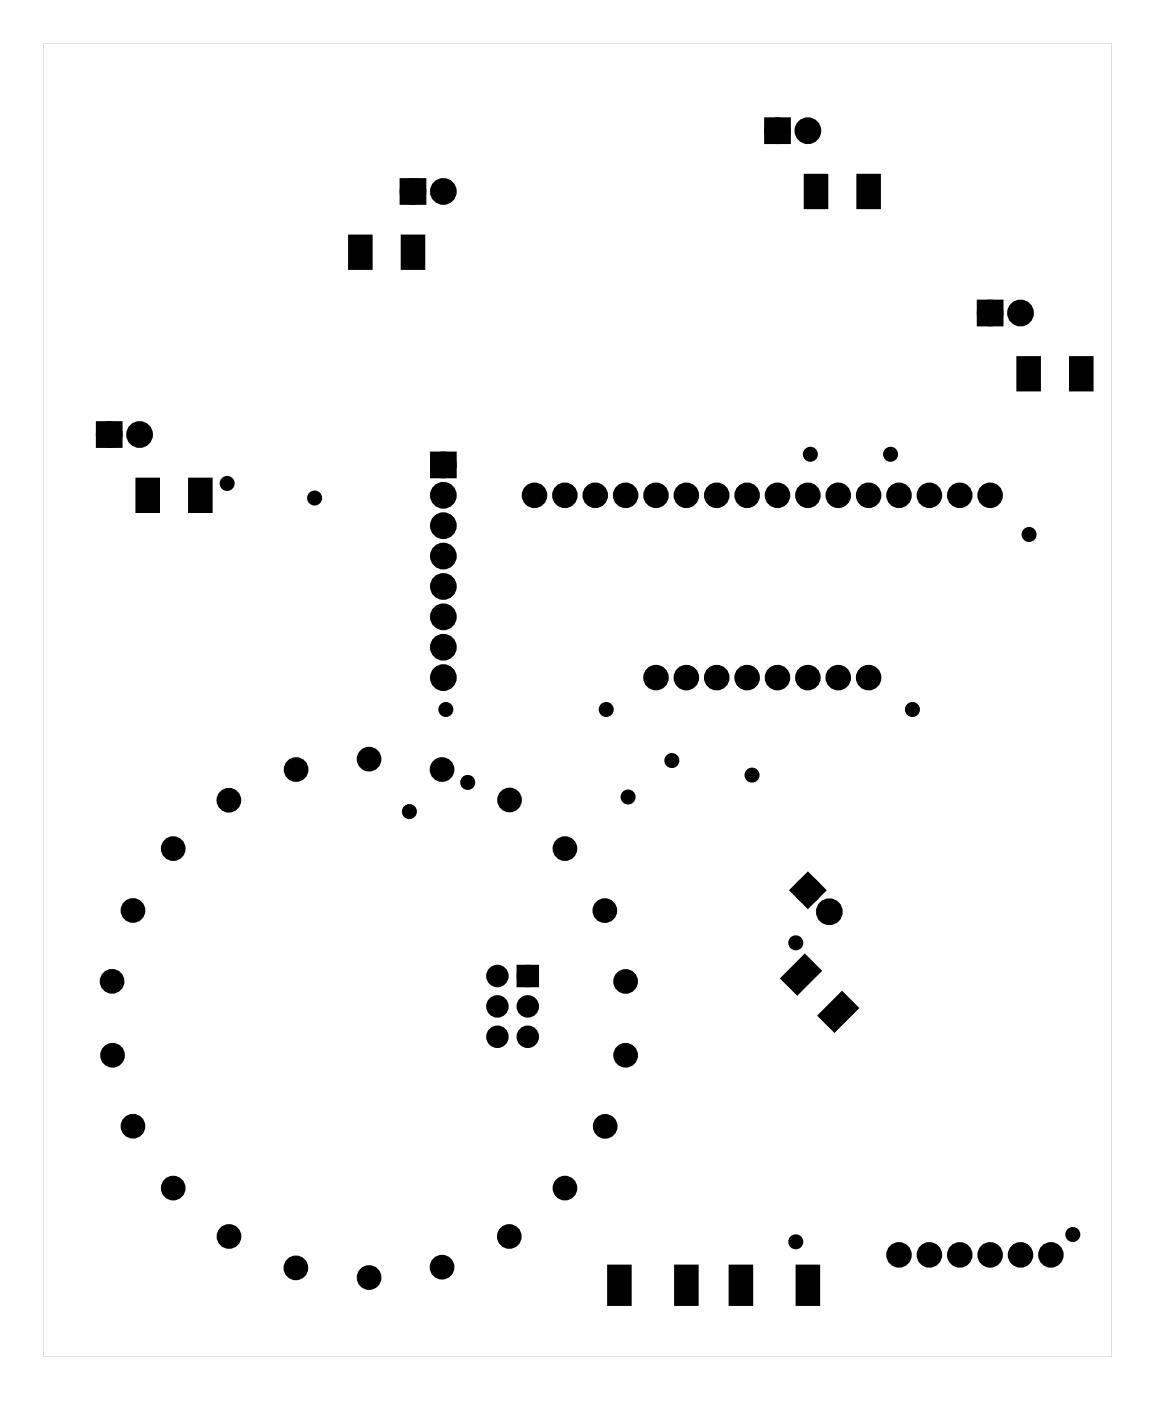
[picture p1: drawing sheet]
<svg xmlns="http://www.w3.org/2000/svg" width="97mm" height="117mm" viewBox="0 0 97 117" stroke-linecap="round" stroke-linejoin="round" font-family="sans-serif">
<g fill="#000">
<path d="M29.2 19.7h1.8v2.7h-1.8zM33.8 15.3h1.5v1.4h-1.5zM33.6 19.7h1.8v2.7h-1.8zM64.3 10.2h1.4v1.5h-1.4zM67.3 14.7h1.8v2.7h-1.8zM71.7 14.7h1.8v2.7h-1.8zM8.4 35.6h1.5v1.5h-1.5zM36.3 38.1h1.6v1.6h-1.6zM82.1 25.4h1.4v1.5h-1.4zM85.1 29.9h1.8v2.7h-1.8zM89.5 29.9h1.8v2.7h-1.8zM11.5 40.1h1.8v2.7h-1.8z"/>
<path d="M15.9 40.1h1.8v2.7h-1.8zM67.6 73.4l1 1-1 1.1-1.1-1.1zM43.5 80.9h1.3v1.4h-1.3zM67.3 79.9l1.3 1.3-1.9 1.9-1.3-1.3zM70.4 83l1.3 1.3-1.9 1.9-1.3-1.3zM50.9 105.8h1.8v3.2h-1.8zM56.5 105.8h1.8v3.2h-1.8zM61.1 105.8h1.8v3.2h-1.8zM66.7 105.8h1.8v3.2h-1.8z"/>
<path d="M3.6 3.6v109.8h89.4v-109.8zM3.6 3.6h89.4v109.8h-89.4z"/>
</g>
<g fill="#000">
<circle cx="34.5" cy="16" r=".74"/>
<circle cx="37.1" cy="16" r=".74"/>
<circle cx="65" cy="10.9" r=".74"/>
<circle cx="67.6" cy="10.9" r=".74"/>
<circle cx="9.1" cy="36.3" r=".74"/>
<circle cx="11.7" cy="36.3" r=".74"/>
<circle cx="37.1" cy="38.9" r=".74"/>
<circle cx="67.8" cy="38" r=".35"/>
<circle cx="74.5" cy="38" r=".35"/>
<circle cx="82.8" cy="26.2" r=".74"/>
<circle cx="85.3" cy="26.2" r=".74"/>
<circle cx="19" cy="40.4" r=".35"/>
<circle cx="26.3" cy="41.6" r=".35"/>
<circle cx="37.1" cy="51.6" r=".74"/>
<circle cx="37.1" cy="41.4" r=".74"/>
<circle cx="37.1" cy="54.1" r=".74"/>
<circle cx="37.1" cy="49" r=".74"/>
<circle cx="37.1" cy="56.6" r=".74"/>
<circle cx="37.1" cy="43.9" r=".74"/>
<circle cx="37.1" cy="46.5" r=".74"/>
<circle cx="37.3" cy="59.3" r=".35"/>
<circle cx="44.7" cy="41.4" r=".72"/>
<circle cx="47.2" cy="41.4" r=".72"/>
<circle cx="49.8" cy="41.4" r=".72"/>
<circle cx="50.7" cy="59.3" r=".35"/>
<circle cx="52.3" cy="41.4" r=".72"/>
<circle cx="54.9" cy="56.6" r=".72"/>
<circle cx="54.9" cy="41.4" r=".72"/>
<circle cx="57.4" cy="56.6" r=".72"/>
<circle cx="57.4" cy="41.4" r=".72"/>
<circle cx="59.9" cy="56.6" r=".72"/>
<circle cx="59.9" cy="41.4" r=".72"/>
<circle cx="62.5" cy="56.6" r=".72"/>
<circle cx="62.5" cy="41.4" r=".72"/>
<circle cx="65" cy="56.6" r=".72"/>
<circle cx="65" cy="41.4" r=".72"/>
<circle cx="67.6" cy="56.6" r=".72"/>
<circle cx="67.6" cy="41.4" r=".72"/>
<circle cx="70.1" cy="56.6" r=".72"/>
<circle cx="70.1" cy="41.4" r=".72"/>
<circle cx="72.6" cy="56.6" r=".72"/>
<circle cx="72.6" cy="41.4" r=".72"/>
<circle cx="75.2" cy="41.4" r=".72"/>
<circle cx="76.3" cy="59.3" r=".35"/>
<circle cx="77.7" cy="41.4" r=".72"/>
<circle cx="80.3" cy="41.4" r=".72"/>
<circle cx="82.8" cy="41.4" r=".72"/>
<circle cx="86" cy="44.7" r=".35"/>
<circle cx="11.1" cy="76.1" r=".75"/>
<circle cx="14.5" cy="70.9" r=".75"/>
<circle cx="19.1" cy="66.9" r=".75"/>
<circle cx="24.8" cy="64.3" r=".75"/>
<circle cx="30.9" cy="63.5" r=".75"/>
<circle cx="34.2" cy="67.8" r=".35"/>
<circle cx="37" cy="64.3" r=".75"/>
<circle cx="39.1" cy="65.4" r=".35"/>
<circle cx="42.6" cy="66.9" r=".75"/>
<circle cx="47.2" cy="70.9" r=".75"/>
<circle cx="50.6" cy="76.1" r=".75"/>
<circle cx="52.5" cy="66.6" r=".35"/>
<circle cx="56.2" cy="63.6" r=".35"/>
<circle cx="62.9" cy="64.8" r=".35"/>
<circle cx="66.5" cy="78.8" r=".35"/>
<circle cx="67.6" cy="74.4" r=".74"/>
<circle cx="69.3" cy="76.2" r=".74"/>
<circle cx="9.4" cy="82" r=".75"/>
<circle cx="9.4" cy="88.2" r=".75"/>
<circle cx="11.1" cy="94.2" r=".75"/>
<circle cx="14.5" cy="99.3" r=".75"/>
<circle cx="41.6" cy="86.7" r=".66"/>
<circle cx="41.6" cy="81.6" r=".66"/>
<circle cx="41.6" cy="84.1" r=".66"/>
<circle cx="44.1" cy="86.7" r=".66"/>
<circle cx="44.1" cy="81.6" r=".66"/>
<circle cx="44.1" cy="84.1" r=".66"/>
<circle cx="47.2" cy="99.3" r=".75"/>
<circle cx="50.6" cy="94.2" r=".75"/>
<circle cx="52.3" cy="82" r=".75"/>
<circle cx="52.3" cy="88.2" r=".75"/>
<circle cx="19.1" cy="103.4" r=".75"/>
<circle cx="24.7" cy="106" r=".75"/>
<circle cx="30.9" cy="106.8" r=".75"/>
<circle cx="37" cy="105.9" r=".75"/>
<circle cx="42.6" cy="103.4" r=".75"/>
<circle cx="66.5" cy="103.8" r=".35"/>
<circle cx="75.2" cy="104.9" r=".72"/>
<circle cx="77.7" cy="104.9" r=".72"/>
<circle cx="80.3" cy="104.9" r=".72"/>
<circle cx="82.8" cy="104.9" r=".72"/>
<circle cx="85.3" cy="104.9" r=".72"/>
<circle cx="87.9" cy="104.9" r=".72"/>
<circle cx="89.7" cy="103.2" r=".35"/>
</g>
<g fill="none" stroke="#000" stroke-width=".56">
<path d="M43.5 80.9h1.3v1.4h-1.3z"/>
<circle cx="11.1" cy="76.1" r=".75"/>
<circle cx="14.5" cy="70.9" r=".75"/>
<circle cx="19.1" cy="66.9" r=".75"/>
<circle cx="24.8" cy="64.3" r=".75"/>
<circle cx="30.9" cy="63.5" r=".75"/>
<circle cx="37" cy="64.3" r=".75"/>
<circle cx="42.6" cy="66.9" r=".75"/>
<circle cx="47.2" cy="70.9" r=".75"/>
<circle cx="50.6" cy="76.1" r=".75"/>
<circle cx="9.4" cy="82" r=".75"/>
<circle cx="9.4" cy="88.2" r=".75"/>
<circle cx="11.1" cy="94.2" r=".75"/>
<circle cx="14.5" cy="99.3" r=".75"/>
<circle cx="41.6" cy="86.7" r=".66"/>
<circle cx="41.6" cy="84.1" r=".66"/>
<circle cx="41.6" cy="81.6" r=".66"/>
<circle cx="44.1" cy="86.7" r=".66"/>
<circle cx="44.1" cy="84.1" r=".66"/>
<circle cx="44.1" cy="81.6" r=".66"/>
<circle cx="47.2" cy="99.3" r=".75"/>
<circle cx="50.6" cy="94.2" r=".75"/>
<circle cx="52.3" cy="88.2" r=".75"/>
<circle cx="52.3" cy="82" r=".75"/>
<circle cx="19.1" cy="103.4" r=".75"/>
<circle cx="24.7" cy="106" r=".75"/>
<circle cx="30.9" cy="106.8" r=".75"/>
<circle cx="37" cy="105.9" r=".75"/>
<circle cx="42.6" cy="103.4" r=".75"/>
</g>
<path d="M36.3 38.1h1.6v1.6h-1.6z" fill="none" stroke="#000" stroke-width=".66" stroke-linecap="butt"/>
<g fill="none" stroke="#000" stroke-width=".76" stroke-linecap="butt">
<path d="M33.8 15.3h1.5v1.4h-1.5zM64.3 10.2h1.4v1.5h-1.4zM8.4 35.6h1.5v1.5h-1.5zM82.1 25.4h1.4v1.5h-1.4zM67.6 73.4l1 1-1 1.1-1.1-1.1z"/>
<circle cx="34.5" cy="16" r=".74"/>
<circle cx="37.1" cy="16" r=".74"/>
<circle cx="65" cy="10.9" r=".74"/>
<circle cx="67.6" cy="10.9" r=".74"/>
<circle cx="9.1" cy="36.3" r=".74"/>
<circle cx="11.7" cy="36.3" r=".74"/>
<circle cx="37.1" cy="38.9" r=".74"/>
<circle cx="82.8" cy="26.2" r=".74"/>
<circle cx="85.3" cy="26.2" r=".74"/>
<circle cx="37.1" cy="41.4" r=".74"/>
<circle cx="37.1" cy="43.9" r=".74"/>
<circle cx="37.1" cy="46.5" r=".74"/>
<circle cx="37.1" cy="51.6" r=".74"/>
<circle cx="37.1" cy="56.6" r=".74"/>
<circle cx="37.1" cy="54.1" r=".74"/>
<circle cx="37.1" cy="49" r=".74"/>
<circle cx="67.6" cy="74.4" r=".74"/>
<circle cx="69.3" cy="76.2" r=".74"/>
</g>
<g fill="none" stroke="#000" stroke-width=".25">
<path d="M29.2 19.7h1.8v2.7h-1.8zM33.6 19.7h1.8v2.7h-1.8zM67.3 14.7h1.8v2.7h-1.8zM71.7 14.7h1.8v2.7h-1.8zM85.1 29.9h1.8v2.7h-1.8zM89.5 29.9h1.8v2.7h-1.8zM11.5 40.1h1.8v2.7h-1.8zM15.9 40.1h1.8v2.7h-1.8zM67.3 79.9l1.3 1.3-1.9 1.9-1.3-1.3zM70.4 83l1.3 1.3-1.9 1.9-1.3-1.3zM50.9 105.8h1.8v3.2h-1.8zM56.5 105.8h1.8v3.2h-1.8z"/>
<path d="M61.1 105.8h1.8v3.2h-1.8zM66.7 105.8h1.8v3.2h-1.8z"/>
</g>
<g fill="none" stroke="#000" stroke-width=".69" stroke-linecap="butt">
<circle cx="44.7" cy="41.4" r=".72"/>
<circle cx="47.2" cy="41.4" r=".72"/>
<circle cx="49.8" cy="41.4" r=".72"/>
<circle cx="52.3" cy="41.4" r=".72"/>
<circle cx="54.9" cy="56.6" r=".72"/>
<circle cx="54.9" cy="41.4" r=".72"/>
<circle cx="57.4" cy="56.6" r=".72"/>
<circle cx="57.4" cy="41.4" r=".72"/>
<circle cx="59.9" cy="56.6" r=".72"/>
<circle cx="59.9" cy="41.4" r=".72"/>
<circle cx="62.5" cy="56.6" r=".72"/>
<circle cx="62.5" cy="41.4" r=".72"/>
<circle cx="65" cy="56.6" r=".72"/>
<circle cx="65" cy="41.4" r=".72"/>
<circle cx="67.6" cy="56.6" r=".72"/>
<circle cx="67.6" cy="41.4" r=".72"/>
<circle cx="70.1" cy="56.6" r=".72"/>
<circle cx="70.1" cy="41.4" r=".72"/>
<circle cx="72.6" cy="56.6" r=".72"/>
<circle cx="72.6" cy="41.4" r=".72"/>
<circle cx="75.2" cy="41.4" r=".72"/>
<circle cx="77.7" cy="41.4" r=".72"/>
<circle cx="80.3" cy="41.4" r=".72"/>
<circle cx="82.8" cy="41.4" r=".72"/>
<circle cx="75.2" cy="104.9" r=".72"/>
<circle cx="77.7" cy="104.9" r=".72"/>
<circle cx="80.3" cy="104.9" r=".72"/>
<circle cx="82.8" cy="104.9" r=".72"/>
<circle cx="85.3" cy="104.9" r=".72"/>
<circle cx="87.9" cy="104.9" r=".72"/>
</g>
<g fill="none" stroke="#000" stroke-width=".55">
<circle cx="67.8" cy="38" r=".35"/>
<circle cx="74.5" cy="38" r=".35"/>
<circle cx="19" cy="40.4" r=".35"/>
<circle cx="26.3" cy="41.6" r=".35"/>
<circle cx="37.3" cy="59.3" r=".35"/>
<circle cx="50.7" cy="59.3" r=".35"/>
<circle cx="76.3" cy="59.3" r=".35"/>
<circle cx="86" cy="44.7" r=".35"/>
<circle cx="34.2" cy="67.8" r=".35"/>
<circle cx="39.1" cy="65.4" r=".35"/>
<circle cx="52.5" cy="66.6" r=".35"/>
<circle cx="56.2" cy="63.6" r=".35"/>
<circle cx="62.9" cy="64.8" r=".35"/>
<circle cx="66.5" cy="78.8" r=".35"/>
<circle cx="66.5" cy="103.8" r=".35"/>
<circle cx="89.7" cy="103.2" r=".35"/>
</g>
</svg>
